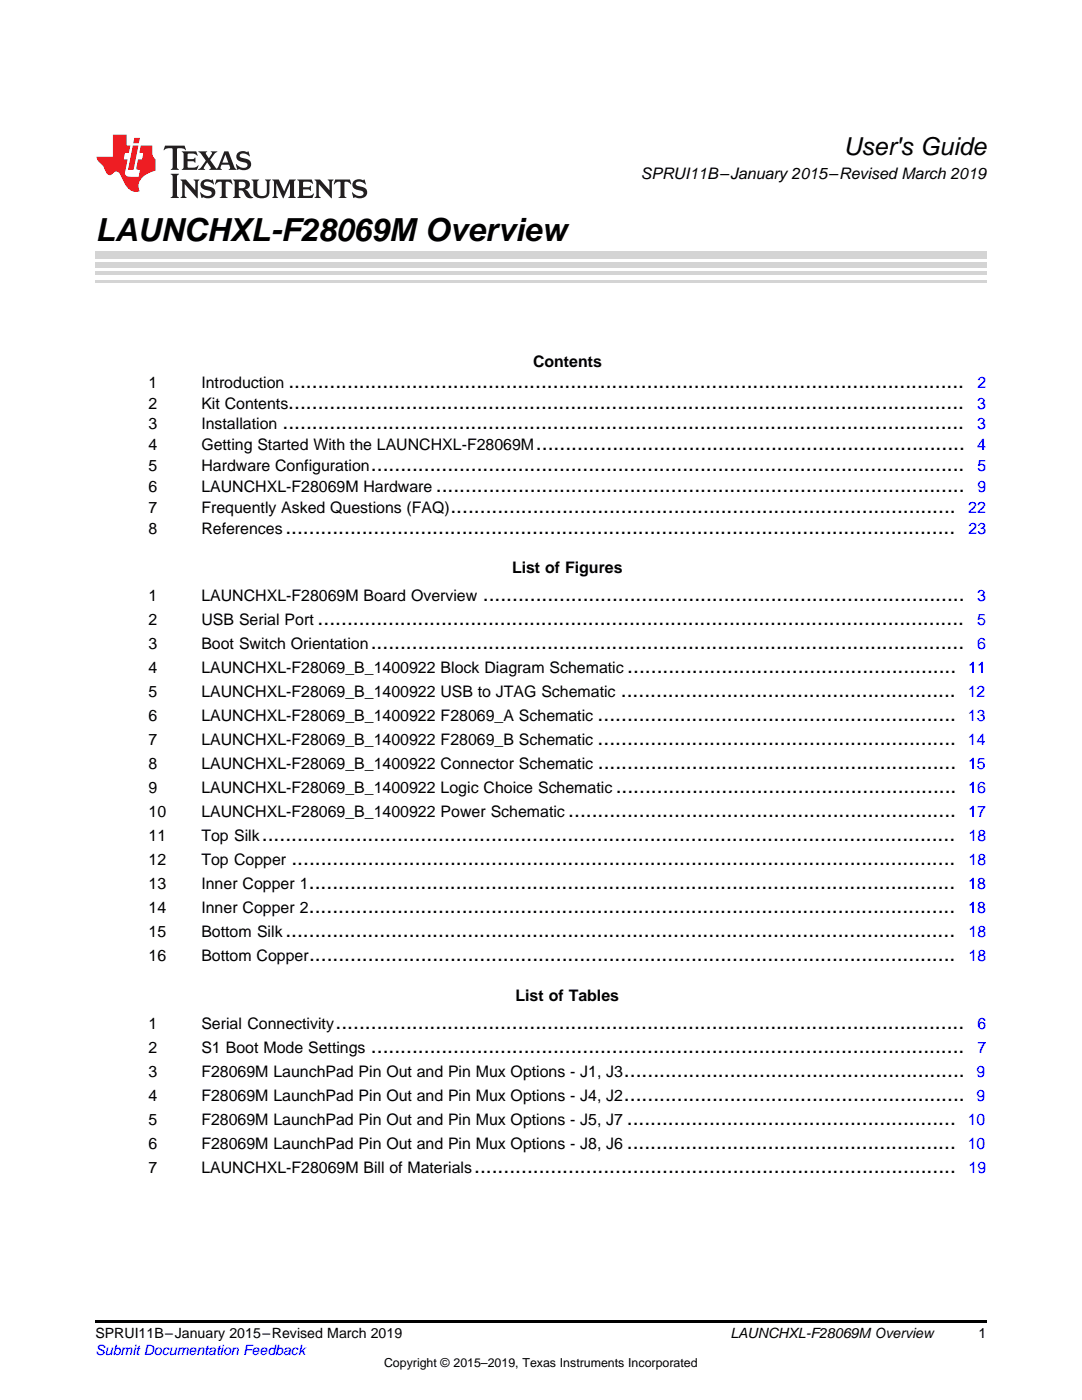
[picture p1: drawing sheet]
<svg xmlns="http://www.w3.org/2000/svg" width="216mm" height="279mm" viewBox="0 0 216 279" stroke-linecap="round" stroke-linejoin="round" font-family="sans-serif">
<defs><g id="words">
<text font-size="6.3" x="19" y="48">LAUNCHXL-F28069M Overview</text>
<text font-size="4.9" x="168.3" y="30.9">User's Guide</text>
<g font-size="4.2">
<text x="57.5" y="77.4">...................................................................................................................</text>
<text x="57.5" y="81.5">...................................................................................................................</text>
<text x="56.4" y="85.7">....................................................................................................................</text>
<text x="106.9" y="89.9">.........................................................................</text>
<text x="74" y="94">.....................................................................................................</text>
<text x="87" y="98.2">..........................................................................................</text>
<text x="56.9" y="106.5">..................................................................................................................</text>
<text x="89.9" y="102.3">......................................................................................</text>
<text x="96.3" y="119.9">..................................................................................</text>
<text x="63.4" y="124.7">..............................................................................................................</text>
<text x="74" y="129.5">.....................................................................................................</text>
<text x="125.2" y="134.3">........................................................</text>
<text x="119.2" y="143.9">.............................................................</text>
<text x="123.9" y="139.1">.........................................................</text>
<text x="119.2" y="148.7">.............................................................</text>
<text x="119.3" y="153.5">.............................................................</text>
<text x="122.9" y="158.3">..........................................................</text>
<text x="52.2" y="167.9">......................................................................................................................</text>
<text x="113.4" y="163.1">..................................................................</text>
<text x="58.1" y="172.7">.................................................................................................................</text>
<text x="61.6" y="177.5">..............................................................................................................</text>
<text x="61.6" y="182.3">..............................................................................................................</text>
<text x="56.9" y="187.1">..................................................................................................................</text>
<text x="61.7" y="191.9">..............................................................................................................</text>
<text x="67" y="205.3">...........................................................................................................</text>
<text x="74" y="210.1">.....................................................................................................</text>
<text x="124.5" y="214.9">..........................................................</text>
<text x="124.5" y="219.7">..........................................................</text>
<text x="125.1" y="224.5">........................................................</text>
<text x="125.1" y="229.3">........................................................</text>
<text x="94.6" y="234.1">..................................................................................</text>
</g>
<g font-size="3.2">
<text x="127.9" y="35.7">SPRUI11B–January 2015–Revised March 2019</text>
<text x="29.6" y="77.4">1</text>
<text x="40.2" y="77.4">Introduction</text>
<text x="106.4" y="73.3">Contents</text>
<text x="29.6" y="81.5">2</text>
<text x="40.2" y="81.5">Kit Contents</text>
<text x="29.6" y="85.7">3</text>
<text x="29.6" y="89.9">4</text>
<text x="40.2" y="85.7">Installation</text>
<text x="40.2" y="89.9">Getting Started With the LAUNCHXL-F28069M</text>
<text x="29.6" y="94">5</text>
<text x="40.2" y="94">Hardware Configuration</text>
<text x="29.6" y="98.2">6</text>
<text x="40.2" y="98.2">LAUNCHXL-F28069M Hardware</text>
<text x="29.6" y="102.3">7</text>
<text x="29.6" y="106.5">8</text>
<text x="40.2" y="102.3">Frequently Asked Questions (FAQ)</text>
<text x="40.2" y="106.5">References</text>
<text x="29.6" y="119.9">1</text>
<text x="40.2" y="119.9">LAUNCHXL-F28069M Board Overview</text>
<text x="102.2" y="114.4">List of Figures</text>
<text x="29.6" y="124.7">2</text>
<text x="40.2" y="124.7">USB Serial Port</text>
<text x="29.6" y="129.5">3</text>
<text x="40.2" y="129.5">Boot Switch Orientation</text>
<text x="29.6" y="134.3">4</text>
<text x="40.2" y="134.3">LAUNCHXL-F28069_B_1400922 Block Diagram Schematic</text>
<text x="29.6" y="139.1">5</text>
<text x="29.6" y="143.9">6</text>
<text x="40.2" y="139.1">LAUNCHXL-F28069_B_1400922 USB to JTAG Schematic</text>
<text x="40.2" y="143.9">LAUNCHXL-F28069_B_1400922 F28069_A Schematic</text>
<text x="29.6" y="148.7">7</text>
<text x="40.2" y="148.7">LAUNCHXL-F28069_B_1400922 F28069_B Schematic</text>
<text x="29.6" y="153.5">8</text>
<text x="40.2" y="153.5">LAUNCHXL-F28069_B_1400922 Connector Schematic</text>
<text x="29.6" y="158.3">9</text>
<text x="40.2" y="158.3">LAUNCHXL-F28069_B_1400922 Logic Choice Schematic</text>
<text x="29.6" y="163.1">10</text>
<text x="29.6" y="167.9">11</text>
<text x="40.2" y="163.1">LAUNCHXL-F28069_B_1400922 Power Schematic</text>
<text x="40.2" y="167.9">Top Silk</text>
<text x="29.6" y="172.7">12</text>
<text x="40.2" y="172.7">Top Copper</text>
<text x="29.6" y="177.5">13</text>
<text x="40.2" y="177.5">Inner Copper 1</text>
<text x="29.6" y="182.3">14</text>
<text x="40.2" y="182.3">Inner Copper 2</text>
<text x="29.6" y="187.1">15</text>
<text x="29.6" y="191.9">16</text>
<text x="40.2" y="187.1">Bottom Silk</text>
<text x="40.2" y="191.9">Bottom Copper</text>
<text x="102.9" y="199.7">List of Tables</text>
<text x="29.6" y="205.3">1</text>
<text x="40.2" y="205.3">Serial Connectivity</text>
<text x="29.6" y="210.1">2</text>
<text x="29.6" y="214.9">3</text>
<text x="40.2" y="210.1">S1 Boot Mode Settings</text>
<text x="40.2" y="214.9">F28069M LaunchPad Pin Out and Pin Mux Options - J1, J3</text>
<text x="29.6" y="219.7">4</text>
<text x="40.2" y="219.7">F28069M LaunchPad Pin Out and Pin Mux Options - J4, J2</text>
<text x="29.6" y="224.5">5</text>
<text x="40.2" y="224.5">F28069M LaunchPad Pin Out and Pin Mux Options - J5, J7</text>
<text x="29.6" y="229.3">6</text>
<text x="40.2" y="229.3">F28069M LaunchPad Pin Out and Pin Mux Options - J8, J6</text>
<text x="29.6" y="234.1">7</text>
<text x="40.2" y="234.1">LAUNCHXL-F28069M Bill of Materials</text>
</g>
<g font-size="3.2" fill="#00f">
<text x="195" y="77.4">2</text>
<text x="195" y="81.5">3</text>
<text x="195" y="89.9">4</text>
<text x="195" y="85.7">3</text>
<text x="195" y="94">5</text>
<text x="195" y="98.2">9</text>
<text x="193.2" y="102.3">22</text>
<text x="193.3" y="106.5">23</text>
<text x="195" y="119.9">3</text>
<text x="195" y="124.7">5</text>
<text x="195" y="129.5">6</text>
<text x="193.2" y="134.3">11</text>
<text x="193.1" y="139.1">12</text>
<text x="193.1" y="143.9">13</text>
<text x="193.1" y="148.7">14</text>
<text x="193.2" y="153.5">15</text>
<text x="193.2" y="158.3">16</text>
<text x="193.2" y="163.1">17</text>
<text x="193.3" y="167.9">18</text>
<text x="193.3" y="172.7">18</text>
<text x="193.2" y="177.5">18</text>
<text x="193.2" y="182.3">18</text>
<text x="193.3" y="191.9">18</text>
<text x="193.3" y="187.1">18</text>
<text x="195" y="205.3">6</text>
<text x="194.9" y="214.9">9</text>
<text x="195" y="210.1">7</text>
<text x="194.9" y="219.7">9</text>
<text x="193.1" y="224.5">10</text>
<text x="193.1" y="229.3">10</text>
<text x="193.3" y="234.1">19</text>
</g>
<g font-size="2.8">
<text x="19" y="267.1">SPRUI11B–January 2015–Revised March 2019</text>
<text x="145.7" y="267.1">LAUNCHXL-F28069M Overview</text>
<text x="195.3" y="267">1</text>
</g>
<text font-size="2.8" fill="#00f" x="19" y="270.4">Submit Documentation Feedback</text>
<text font-size="2.5" x="76.6" y="272.7">Copyright © 2015–2019, Texas Instruments Incorporated</text>
</g></defs>
<path d="M19 263.5h177.8v.6h-177.8z" fill="#000"/>
<path d="M19 56.1h177.8" fill="none" stroke="#d4d4d4" stroke-width=".42"/>
<g fill="#d4d4d4">
<path d="M19 54.2h177.8v.7h-177.8z"/>
<path d="M19 52.4h177.8v1h-177.8z"/>
<path d="M19 50.3h177.8v1.4h-177.8z"/>
</g>
<path d="M32.9 29.1l-.3 .9h.1a1.64 1.64 0 0 1 1.7-.3l.1 3.6-.4 .6h1.6l-.4-.6v-3.5v-.1l.4-.1a1.36 1.36 0 0 1 1.3 .4h.1l-.3-.9zM36.3 30.2l.3 .3v.3v2.5v.3l-.3 .3h3l.3-.9h-.1a1.87 1.87 0 0 1-2 .4l-.1-1.2h1.2l.4 .3v-1.1l-.4 .3-1.2 .1 .1-1.1 .2-.1a1.66 1.66 0 0 1 1.7 .5l.1-.1-.3-.8zM39.6 30.2l1.5 1.9-.9 1.2-.7 .6h1.4l-.3-.3 .7-1.2 .8 1.2-.3 .3h2.5l-.3-.3 .2-.7h1.5l.2 .6-.3 .4h1.6l-.4-.5-1.2-3.2h-.8l-1.2 2.9-.4 .6-1.3-1.8 .9-1.1 .6-.6h-1.4l.3 .3-.6 1.1-.6-1 .2-.4zM45 30.8l.6 1.7h-1.2zM47.4 30.6a1.04 1.04 0 0 0-.2 1.1 1.04 1.04 0 0 0 1 .6l1 .2a.5 .5 0 0 1 .2 .6 .5 .5 0 0 1-.5 .4 1.76 1.76 0 0 1-1.7-.8l-.1 .1 .3 1.1 .2-.1a2.54 2.54 0 0 0 2.2-.3 1.12 1.12 0 0 0 .2-1.2 1.12 1.12 0 0 0-1-.6l-1-.3a.4 .4 0 0 1-.2-.4 .4 .4 0 0 1 .4-.3 1.6 1.6 0 0 1 1.6 .5h.1l-.3-1-.3 .2-.2-.1a1.62 1.62 0 0 0-1.7 .3zM34.1 34.7l.3 .3 .1 .3v3.6l-.1 .3-.3 .3h1.6l-.3-.3-.1-.3v-3.6l.1-.3 .3-.3zM36 35.8l.4 .6v2.5l-.1 .3-.3 .3h1.2l-.3-.6v-2.1l2.6 2.8v-3.2l.3-.6h-1.2l.3 .4 .1 1.7-1.9-2.1zM40.3 36.2a1.04 1.04 0 0 0-.2 1.1 1.04 1.04 0 0 0 .9 .6l1 .3a.5 .5 0 0 1 .2 .5 .5 .5 0 0 1-.4 .4 1.76 1.76 0 0 1-1.8-.7h-.1l.3 1.1 .2-.1a2.55 2.55 0 0 0 2.3-.3 1.12 1.12 0 0 0 .2-1.2 1.12 1.12 0 0 0-1-.6l-1-.3a.41 .41 0 0 1-.2-.4 .41 .41 0 0 1 .4-.3 1.6 1.6 0 0 1 1.5 .5h.1l-.3-1-.2 .2-.2-.1a1.64 1.64 0 0 0-1.7 .3zM43.2 35.8l-.3 1h.1a.95 .95 0 0 1 1.2-.5v2.6v.3l-.4 .3h1.6l-.3-.3-.1-.3v-2.4l.3-.2a1.02 1.02 0 0 1 1 .5h.1l-.3-1zM46.5 35.8l.3 .4v.2v2.5v.3l-.3 .3h1.5l-.3-.3-.1-1.2a.9 .9 0 0 1 1.2 .8 1.07 1.07 0 0 0 1.7 .6 1.97 1.97 0 0 1-1.1-1.3l-.5-.3a.98 .98 0 0 0 1-1 .98 .98 0 0 0-1-.9zM47.7 36.3h.2a.81 .81 0 0 1 1.1 .6 .64 .64 0 0 1-.7 .7h-.7zM50.2 35.8l.3 .4 .1 .2v1.9a1.59 1.59 0 0 0 2.1 1.2 1.15 1.15 0 0 0 1.1-1.2v-2.1l.3-.4h-1.2l.3 .6v1.9a.97 .97 0 0 1-.7 .9 .97 .97 0 0 1-1.1-.6l-.1-2.2 .1-.2 .3-.4zM54.3 35.8l.3 .4 .1 .2v2.5l-.4 .6h1.2l-.4-.6v-2.3l1.4 3 1.4-3v2.3l-.4 .6h1.5l-.3-.3v-.3v-2.5v-.2l.3-.4h-1.3l-1 2.4-1.1-2.4zM59.3 35.8l.3 .4 .1 .2v2.5l-.1 .3-.3 .3h3l.4-.8-.1-.1a1.88 1.88 0 0 1-2.1 .4v-1.2h1.2l.3 .3v-1l-.3 .2-1.2 .1v-1l.3-.1a1.66 1.66 0 0 1 1.6 .4h.1l-.3-.9zM62.8 35.8l.3 .6v2.5v.3l-.3 .3h1.2l-.4-.6v-2.1l2.6 2.8v-3.2l.3-.6h-1.1l.3 .4v1.7l-1.8-2.1zM66.9 35.8l-.3 1h.1a.95 .95 0 0 1 1.2-.5v2.6v.3l-.4 .3h1.6l-.3-.3-.1-.3v-2.4l.3-.2a1.02 1.02 0 0 1 1 .5h.1l-.3-1zM70.6 36.2a1.04 1.04 0 0 0-.2 1.1 1.04 1.04 0 0 0 .9 .6l1 .3a.5 .5 0 0 1 .2 .5 .5 .5 0 0 1-.4 .4 1.75 1.75 0 0 1-1.8-.7h-.1l.3 1.1 .2-.1a2.56 2.56 0 0 0 2.3-.3 1.12 1.12 0 0 0 .2-1.2 1.12 1.12 0 0 0-1-.6l-1-.3a.4 .4 0 0 1-.2-.4 .4 .4 0 0 1 .4-.3 1.6 1.6 0 0 1 1.5 .5h.1l-.3-1-.2 .2-.2-.1a1.64 1.64 0 0 0-1.7 .3z" fill="#231f20"/>
<path d="M22.5 26.9v4.4h-3.2a2.57 2.57 0 0 0 1.2 1.7l.4 .8a1.22 1.22 0 0 0 1.3 1.1l.2-.2a.9 .9 0 0 1 1-.5 .9 .9 0 0 1 .7 .9l.5 1.1a2.58 2.58 0 0 0 3.3 1.9 2.35 2.35 0 0 1 .9-3.1l1.1-.6 1.1-.3v-2.3a1.45 1.45 0 0 1-.6-1.3v-1.5h-2.3l-.3 1.5h.8l-.2 1.3h-.9l-.3 1.6 .1 .4 .7 .1-.3 1.4h-1.1a1.52 1.52 0 0 1-1.7-.6l.6-2.9h-.8l.2-1.3h.8l.3-1.5h-.7v-2.1zM26.5 29l-1 4.9h1.2l.9-4.9zM26.8 27.5l-.2 1.1h1.1l.2-1.1z" fill="#ee1d23"/>
<use href="#words"/>
</svg>
